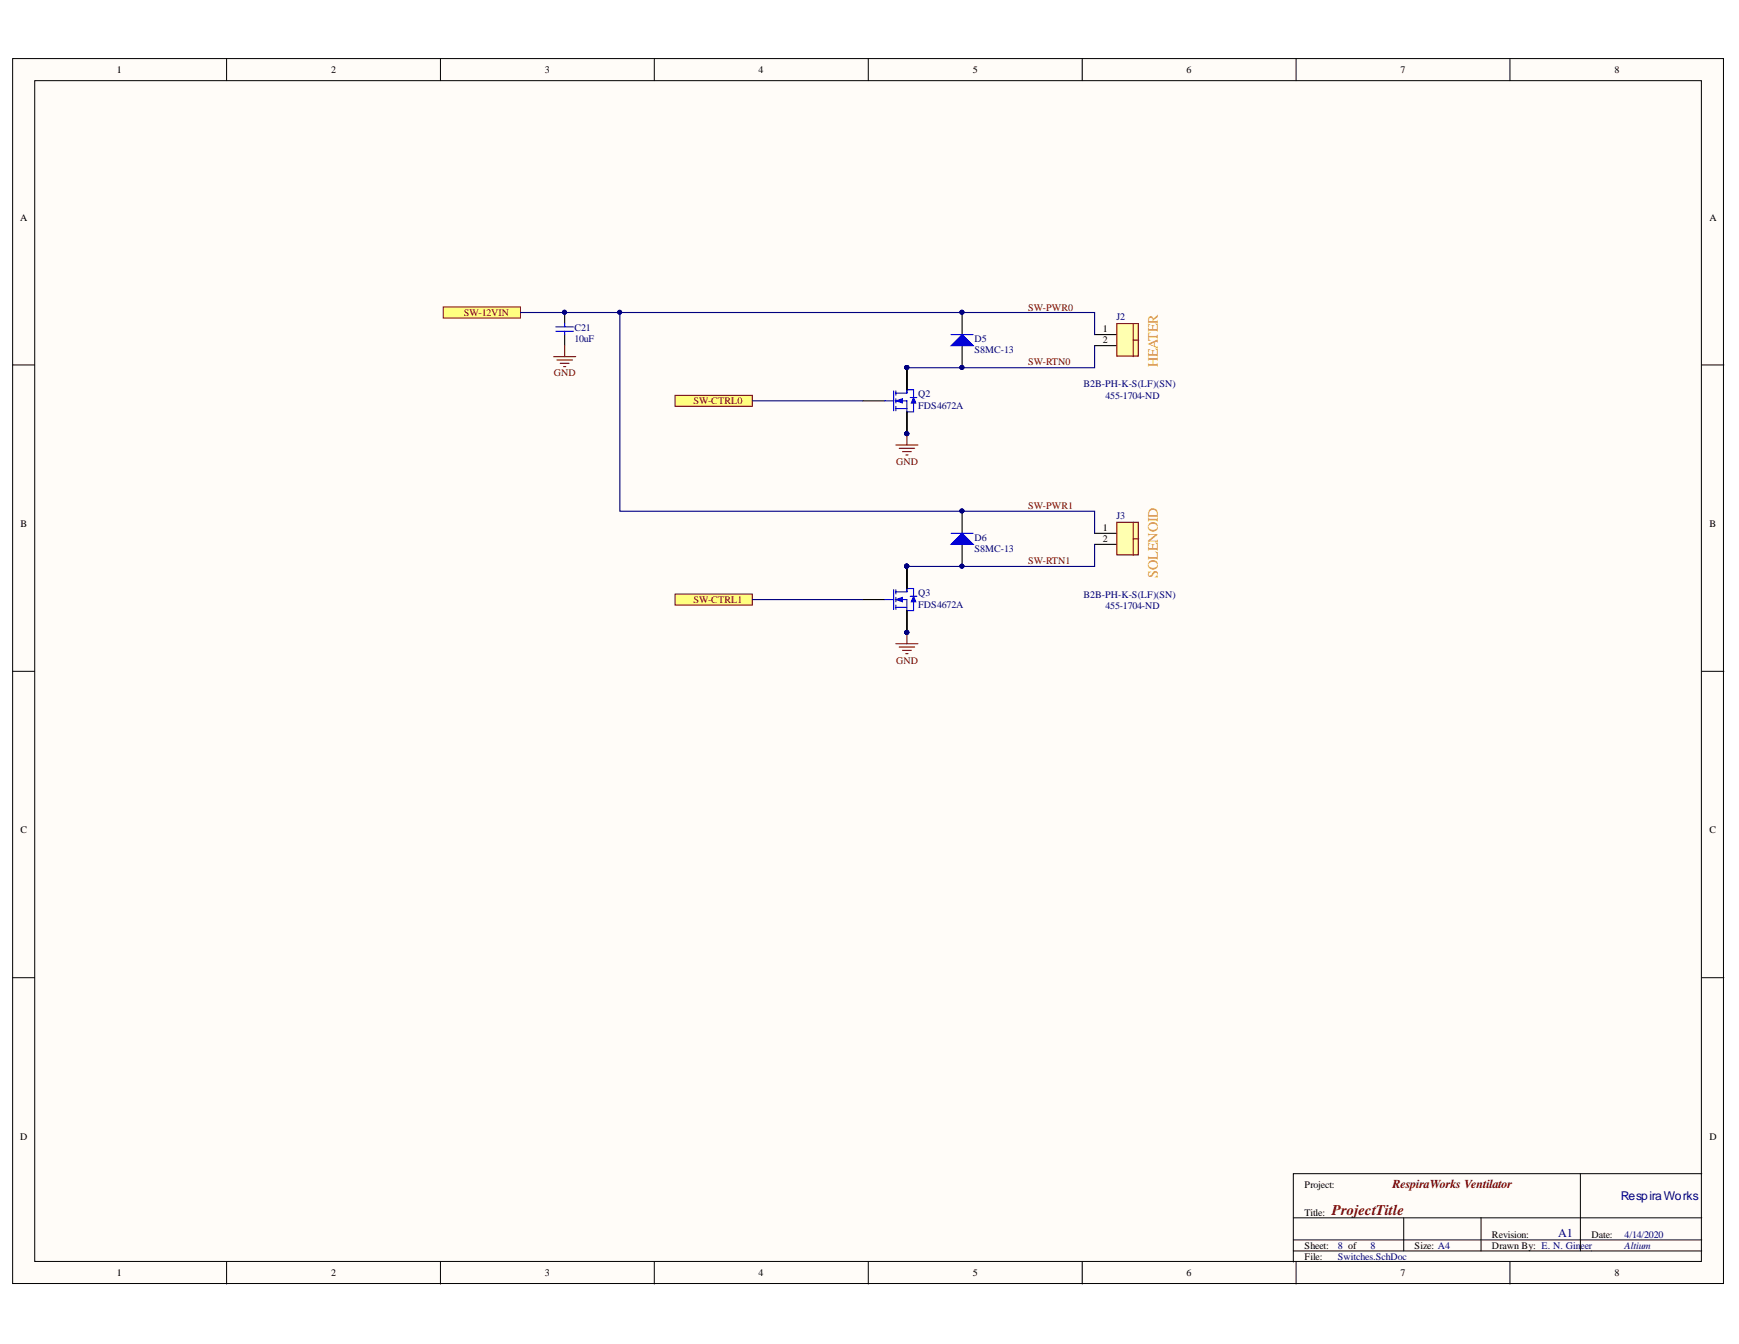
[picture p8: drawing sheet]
<svg xmlns="http://www.w3.org/2000/svg" width="279mm" height="216mm" viewBox="0 0 279 216" stroke-linecap="round" stroke-linejoin="round" font-family="sans-serif">
<defs><g id="words">
<text font-size="2.4" fill="#800000" x="214" y="195.1">ProjectTitle</text>
<g font-size="2.3" fill="#f90">
<text x="186" y="59" transform="rotate(-90 186 59)">HEATER</text>
<text x="186" y="92.8" transform="rotate(-90 186 92.8)">SOLENOID</text>
</g>
<text font-size="1.9" fill="#800000" x="223.7" y="190.8">RespiraWorks Ventilator</text>
<g font-size="1.9" fill="#000080">
<text x="260.4" y="192.7">RespiraWorks</text>
<text x="250.4" y="198.7">A1</text>
</g>
<g font-size="1.6">
<text x="18.8" y="11.8">1</text>
<text x="53.2" y="11.8">2</text>
<text x="87.5" y="11.8">3</text>
<text x="121.9" y="11.8">4</text>
<text x="156.3" y="11.8">5</text>
<text x="190.7" y="11.8">6</text>
<text x="225" y="11.8">7</text>
<text x="259.4" y="11.8">8</text>
<text x="3.2" y="35.4">A</text>
<text x="274.6" y="35.4">A</text>
<text x="177.2" y="53.4">1</text>
<text x="177.2" y="55.1">2</text>
<text x="3.3" y="84.7">B</text>
<text x="177.2" y="87.1">2</text>
<text x="177.2" y="85.3">1</text>
<text x="274.6" y="84.7">B</text>
<text x="3.3" y="133.9">C</text>
<text x="274.6" y="133.9">C</text>
<text x="3.2" y="183.1">D</text>
<text x="274.6" y="183.1">D</text>
<text x="209.6" y="190.9">Project:</text>
<text x="209.6" y="195.3">Title:</text>
<text x="209.6" y="202.4">File:</text>
<text x="209.6" y="200.6">Sheet:</text>
<text x="227.3" y="200.6">Size: A4</text>
<text x="239.7" y="200.6">Drawn By: E. N. Gin</text>
<text x="239.7" y="198.8">Revision:</text>
<text x="255.7" y="198.8">Date:</text>
<text x="18.8" y="205">1</text>
<text x="53.2" y="205">2</text>
<text x="87.5" y="205">3</text>
<text x="121.9" y="205">4</text>
<text x="156.3" y="205">5</text>
<text x="190.7" y="205">6</text>
<text x="225" y="205">7</text>
<text x="259.4" y="205">8</text>
</g>
<g font-size="1.6" fill="#800000">
<text x="74.5" y="50.7">SW-12VIN</text>
<text x="165.2" y="49.9">SW-PWR0</text>
<text x="165.2" y="58.7">SW-RTN0</text>
<text x="89" y="60.5">GND</text>
<text x="111.4" y="65">SW-CTRL0</text>
<text x="144" y="74.7">GND</text>
<text x="165.2" y="81.8">SW-PWR1</text>
<text x="165.2" y="90.7">SW-RTN1</text>
<text x="111.4" y="96.8">SW-CTRL1</text>
<text x="144" y="106.6">GND</text>
</g>
<g font-size="1.6" fill="#000080">
<text x="92.3" y="53.2">C21</text>
<text x="179.4" y="51.4">J2</text>
<text x="92.3" y="55">10uF</text>
<text x="156.6" y="56.7">S8MC-13</text>
<text x="156.6" y="55">D5</text>
<text x="147.5" y="65.6">FDS4672A</text>
<text x="147.5" y="63.9">Q2</text>
<text x="174.1" y="62.2">B2B-PH-K-S(LF)(SN)</text>
<text x="177.6" y="64">455-1704-ND</text>
<text x="179.4" y="83.4">J3</text>
<text x="156.6" y="88.7">S8MC-13</text>
<text x="156.6" y="86.9">D6</text>
<text x="147.5" y="95.8">Q3</text>
<text x="174.1" y="96">B2B-PH-K-S(LF)(SN)</text>
<text x="147.5" y="97.6">FDS4672A</text>
<text x="177.6" y="97.8">455-1704-ND</text>
<text x="214.9" y="200.6">8 of</text>
<text x="214.9" y="202.4">Switches.SchDoc</text>
<text x="220.2" y="200.6">8</text>
<text x="253.9" y="200.6">eer</text>
<text x="261" y="200.6">Altium</text>
<text x="261" y="198.8">4/14/2020</text>
</g>
</g></defs>
<g fill="#fffcf8" stroke="#000" stroke-width=".16">
<path d="M2 9.4h274.9v196.8h-274.9z"/>
<path d="M5.6 13h267.8v189.6h-267.8z"/>
</g>
<g fill="none" stroke="#000" stroke-width=".16">
<path d="M36.4 9.4v3.6M70.8 9.4v3.6M105.1 9.4v3.6M139.5 9.4v3.6M173.9 9.4v3.6M208.2 9.4v3.6M242.6 9.4v3.6M2 58.6h3.6M273.4 58.6h3.6M2 107.8h3.6M273.4 107.8h3.6M2 157.1h3.6"/>
<path d="M273.4 157.1h3.6M207.8 195.6h65.6M207.8 199.2h65.6M225.5 195.6v5.4M238 195.6v5.4M253.9 188.5v12.5M273.4 188.5h-65.6v12.5M36.4 202.7v3.6M70.8 202.7v3.6M105.1 202.7v3.6M139.5 202.7v3.6M173.9 202.7v3.6"/>
<path d="M207.8 201h65.6M207.8 201v1.7M208.2 202.7v3.6M242.6 202.7v3.6"/>
</g>
<path d="M108.5 63.5h12.4v1.8h-12.4z" fill-rule="evenodd" fill="#ffff80" stroke="#800000" stroke-width=".16"/>
<path d="M145.7 59.1v3.5M138.6 64.4h3.6M145.7 66.2v3.5" fill="none" stroke="#000" stroke-width=".18"/>
<g fill="#000080" stroke="#000080" stroke-width=".16">
<circle cx="145.7" cy="59" r=".31"/>
<circle cx="145.7" cy="69.7" r=".31"/>
</g>
<path d="M142.2 64.4h1.4M143.6 62.8v3.2M143.9 63.1h1.8M143.9 64.4h1.8v1.8M143.9 65.6h1.8M143.9 62.8v.7M143.9 64v.7M143.9 65.3v.7" fill="none" stroke="#00f" stroke-width=".18"/>
<path d="M143.9 64.4l1.1-.4v.7z" fill="#00f"/>
<path d="M143.9 64.4l1.1-.4v.7z" fill="none" stroke="#00f" stroke-width=".16"/>
<path d="M145.7 62.6v.5M146.2 63.9h1.1" fill="none" stroke="#00f" stroke-width=".18"/>
<path d="M146.8 63.9l.3 .8h-.7z" fill="#00f"/>
<path d="M145.7 62.6h1.1v1.3M146.8 63.9l.3 .8h-.7zM146.8 64.7v1.5h-1.1" fill="none" stroke="#00f" stroke-width=".18"/>
<path d="M145.7 59.1v3.5M145.7 66.2v3.5" fill="none" stroke="#000" stroke-width=".18"/>
<g fill="#000080" stroke="#000080" stroke-width=".16">
<circle cx="145.7" cy="59" r=".31"/>
<circle cx="145.7" cy="69.7" r=".31"/>
</g>
<path d="M143.9 71.5h3.6M144.5 72h2.5M145 72.5h1.4M145.5 73.1h.4M145.7 69.7v1.8" fill="none" stroke="#800000" stroke-width=".18"/>
<path d="M71.2 49.3h12.4v1.8h-12.4z" fill-rule="evenodd" fill="#ffff80" stroke="#800000" stroke-width=".16"/>
<path d="M154.6 50.2v3.5M154.6 55.5v3.6" fill="none" stroke="#000" stroke-width=".18"/>
<g fill="#000080" stroke="#000080" stroke-width=".16">
<circle cx="154.5" cy="59" r=".31"/>
<circle cx="154.5" cy="50.2" r=".31"/>
</g>
<path d="M152.8 55.5l1.8-1.8 1.8 1.8z" fill="#00f"/>
<path d="M89.3 52.5h2.8M89.3 53.2h2.8M90.7 52v.5M90.7 53.2v.5M152.8 55.5l1.8-1.8 1.8 1.8zM152.8 53.7h3.6" fill="none" stroke="#00f" stroke-width=".18"/>
<g fill="#000080" stroke="#000080" stroke-width=".16">
<circle cx="154.5" cy="59" r=".31"/>
<circle cx="154.5" cy="50.2" r=".31"/>
<circle cx="90.7" cy="50.2" r=".31"/>
</g>
<path d="M90.7 50.2v1.8M90.7 53.7v1.8" fill="none" stroke="#000" stroke-width=".18"/>
<path d="M88.9 57.3h3.6M89.5 57.8h2.5M90 58.4h1.4M90.5 58.9h.4M90.7 55.5v1.8" fill="none" stroke="#800000" stroke-width=".18"/>
<path d="M108.5 95.4h12.4v1.8h-12.4z" fill-rule="evenodd" fill="#ffff80" stroke="#800000" stroke-width=".16"/>
<path d="M138.6 96.3h3.6M145.7 91v3.5M145.7 98.1v3.5" fill="none" stroke="#000" stroke-width=".18"/>
<g fill="#000080" stroke="#000080" stroke-width=".16">
<circle cx="145.7" cy="90.9" r=".31"/>
<circle cx="145.7" cy="101.6" r=".31"/>
</g>
<path d="M142.2 96.3h1.4M143.6 94.7v3.2M143.9 95.1h1.8M143.9 96.3h1.8v1.8M143.9 97.6h1.8M143.9 94.7v.7M143.9 96v.7M143.9 97.2v.7" fill="none" stroke="#00f" stroke-width=".18"/>
<path d="M143.9 96.3l1.1-.3v.7z" fill="#00f"/>
<path d="M143.9 96.3l1.1-.3v.7z" fill="none" stroke="#00f" stroke-width=".16"/>
<path d="M145.7 94.5v.6M146.2 95.8h1.1" fill="none" stroke="#00f" stroke-width=".18"/>
<path d="M146.8 95.8l.3 .9h-.7z" fill="#00f"/>
<path d="M145.7 94.5h1.1v1.3M146.8 95.8l.3 .9h-.7zM146.8 96.7v1.4h-1.1" fill="none" stroke="#00f" stroke-width=".18"/>
<path d="M145.7 91v3.5M145.7 98.1v3.5M154.6 82.1v3.6M154.6 87.4v3.6" fill="none" stroke="#000" stroke-width=".18"/>
<g fill="#000080" stroke="#000080" stroke-width=".16">
<circle cx="145.7" cy="90.9" r=".31"/>
<circle cx="145.7" cy="101.6" r=".31"/>
<circle cx="154.5" cy="90.9" r=".31"/>
<circle cx="154.5" cy="82.1" r=".31"/>
</g>
<path d="M143.9 103.4h3.6M144.5 103.9h2.5M145 104.5h1.4M145.5 105h.4M145.7 101.6v1.8" fill="none" stroke="#800000" stroke-width=".18"/>
<path d="M152.8 87.4l1.8-1.7 1.8 1.7z" fill="#00f"/>
<path d="M152.8 87.4l1.8-1.7 1.8 1.7zM152.8 85.7h3.6" fill="none" stroke="#00f" stroke-width=".18"/>
<g fill="#000080" stroke="#000080" stroke-width=".16">
<circle cx="154.5" cy="90.9" r=".31"/>
<circle cx="154.5" cy="82.1" r=".31"/>
</g>
<path d="M175.9 55.5h3.5M175.9 53.7h3.5" fill="none" stroke="#000" stroke-width=".18"/>
<path d="M179.4 52h3.5v5.2h-3.5z" fill="#ffffb0" stroke="#800000" stroke-width=".18"/>
<path d="M182.1 52v5.3M182.1 54.6h.9" fill="none" stroke="#800000" stroke-width=".18"/>
<path d="M175.9 87.4h3.5M175.9 85.7h3.5" fill="none" stroke="#000" stroke-width=".18"/>
<path d="M179.4 83.9h3.5v5.2h-3.5z" fill="#ffffb0" stroke="#800000" stroke-width=".18"/>
<path d="M182.1 83.9v5.3M182.1 86.6h.9" fill="none" stroke="#800000" stroke-width=".18"/>
<path d="M83.6 50.2h92.3v3.5M99.6 50.2v31.9h76.3v3.6M175.9 55.5v3.6h-30.2M120.9 64.4h17.7M120.9 96.3h17.7M175.9 87.4v3.6h-30.2" fill="none" stroke="#000080" stroke-width=".18"/>
<g fill="#000080" stroke="#000080" stroke-width=".16">
<circle cx="90.7" cy="50.2" r=".31"/>
<circle cx="99.6" cy="50.2" r=".31"/>
<circle cx="154.5" cy="50.2" r=".31"/>
<circle cx="145.7" cy="59" r=".31"/>
<circle cx="154.5" cy="59" r=".31"/>
<circle cx="154.5" cy="82.1" r=".31"/>
<circle cx="145.7" cy="90.9" r=".31"/>
<circle cx="154.5" cy="90.9" r=".31"/>
</g>
<use href="#words"/>
</svg>
